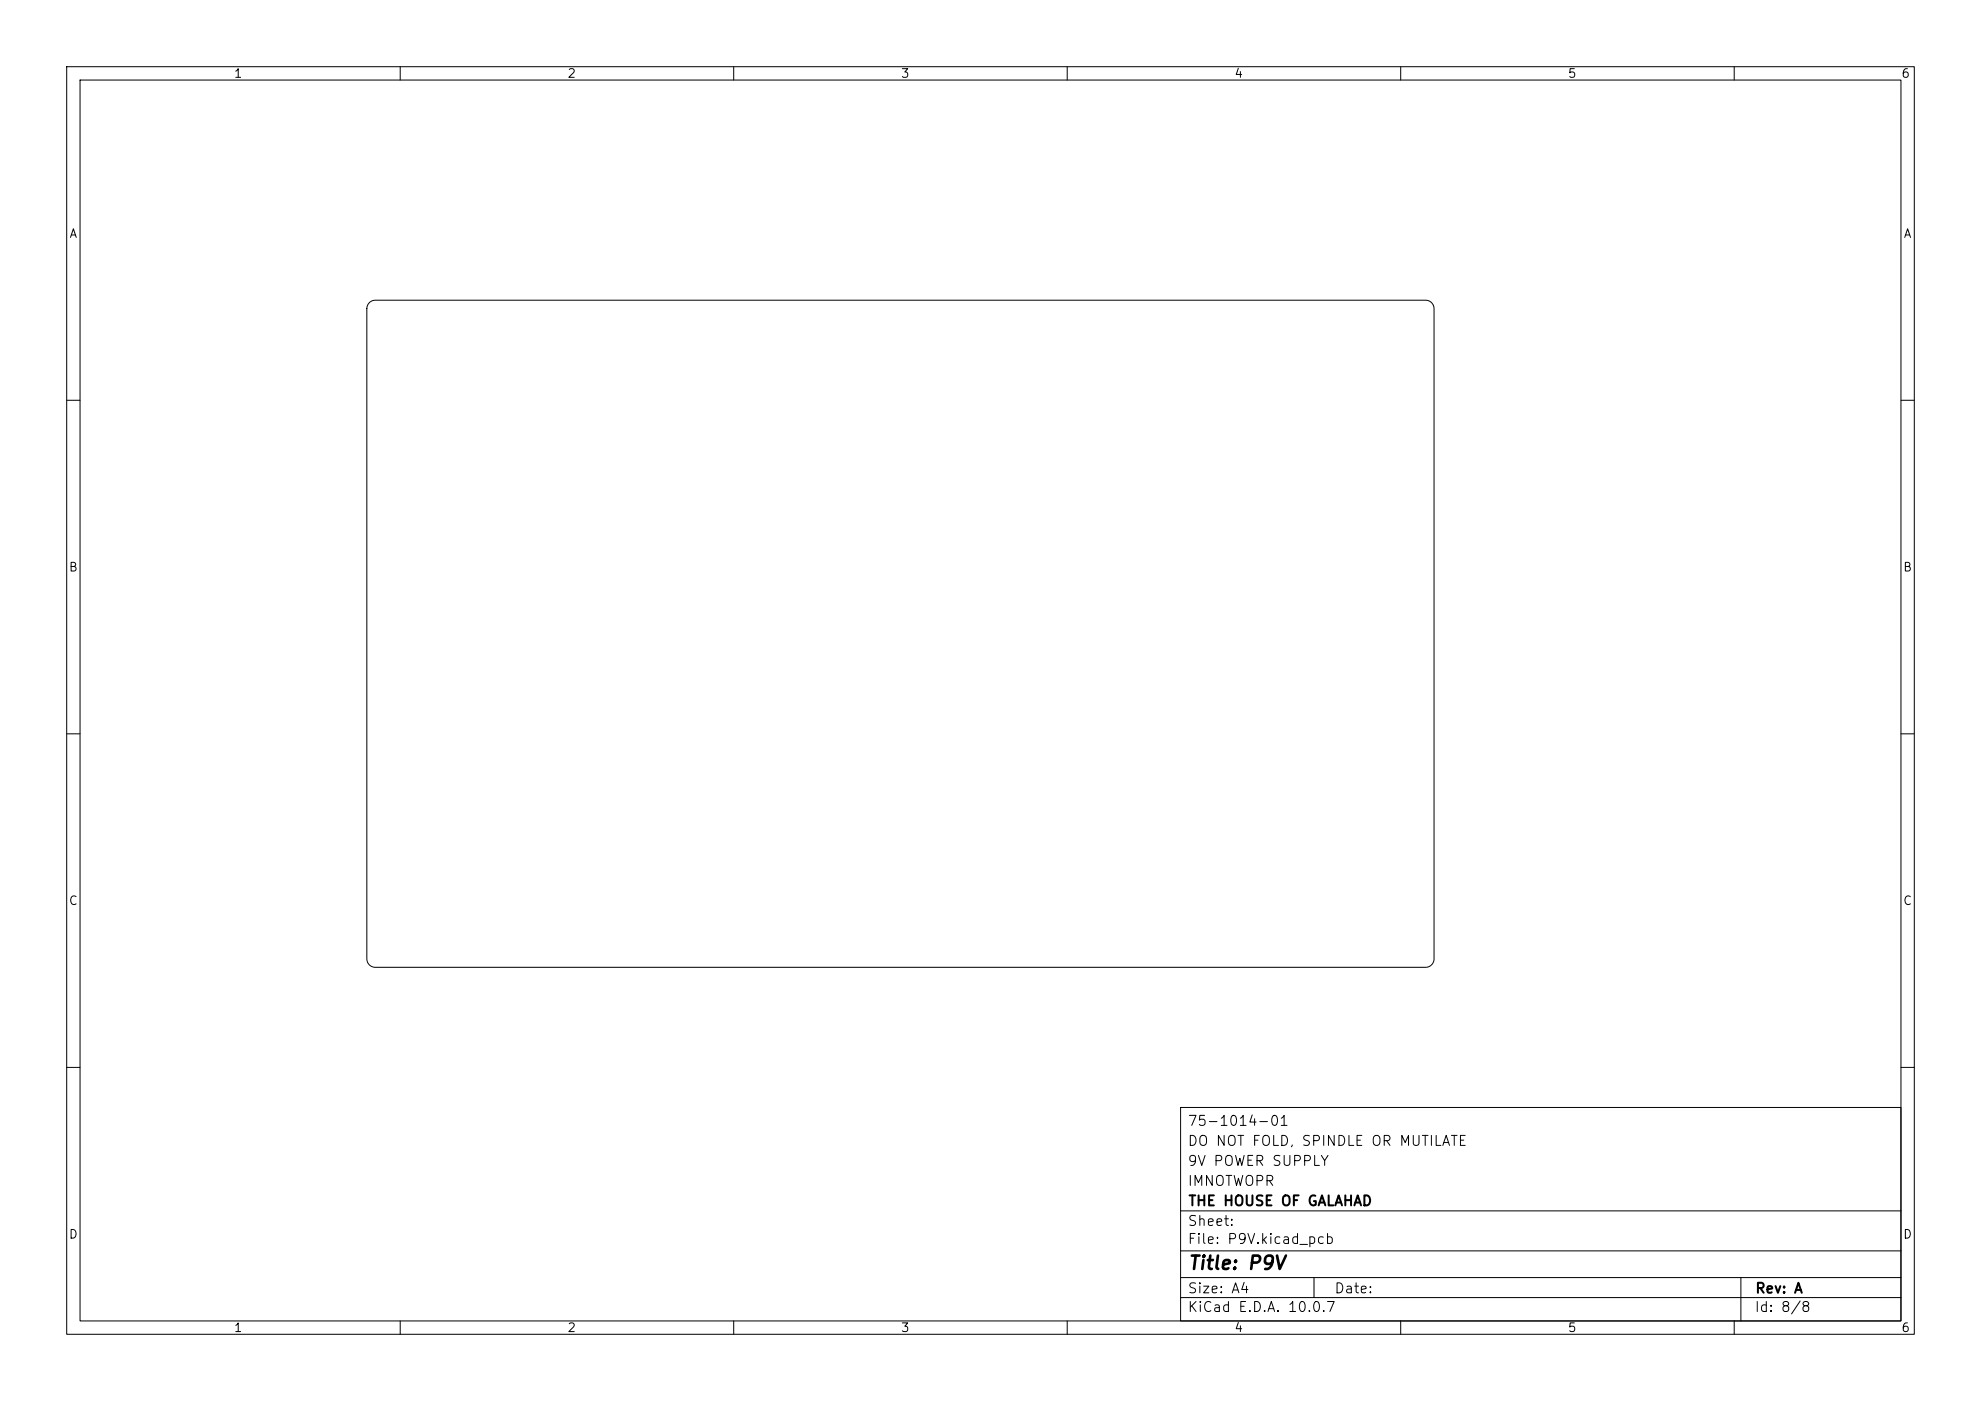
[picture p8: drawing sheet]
<svg xmlns="http://www.w3.org/2000/svg" width="297mm" height="210mm" viewBox="0 0 297 210" stroke-linecap="round" stroke-linejoin="round" font-family="sans-serif">
<defs><g id="words">
<text font-size="2" x="178" y="190.8">Title: P9V</text>
<g font-size="1.5">
<text x="178" y="172.1">DO NOT FOLD, SPINDLE OR MUTILATE</text>
<text x="178" y="169.1">75-1014-01</text>
<text x="178" y="178.1">IMNOTWOPR</text>
<text x="178" y="175.1">9V POWER SUPPLY</text>
<text x="178" y="184.1">Sheet:</text>
<text x="178" y="181.1">THE HOUSE OF GALAHAD</text>
<text x="178" y="186.8">File: P9V.kicad_pcb</text>
<text x="178" y="197">KiCad E.D.A. 10.0.7</text>
<text x="178" y="194.2">Size: A4</text>
<text x="200" y="194.2">Date:</text>
<text x="263" y="197">Id: 8/8</text>
<text x="263" y="194.2">Rev: A</text>
</g>
<g font-size="1.3">
<text x="35" y="12">1</text>
<text x="85" y="12">2</text>
<text x="135" y="12">3</text>
<text x="185" y="12">4</text>
<text x="235" y="12">5</text>
<text x="285" y="12">6</text>
<text x="10.3" y="36">A</text>
<text x="285.3" y="36">A</text>
<text x="10.2" y="86">B</text>
<text x="285.2" y="86">B</text>
<text x="10.2" y="136">C</text>
<text x="285.2" y="136">C</text>
<text x="10.2" y="186">D</text>
<text x="285.2" y="186">D</text>
<text x="35" y="200">1</text>
<text x="85" y="200">2</text>
<text x="135" y="200">3</text>
<text x="185" y="200">4</text>
<text x="235" y="200">5</text>
<text x="285" y="200">6</text>
</g>
</g></defs>
<g fill="none" stroke="#000" stroke-width=".15">
<path d="M10 10h277v190h-277zM12 12h273v186h-273zM60 10v2M110 10v2M160 10v2M210 10v2M260 10v2M55.4 45.4l.3-.3 .6-.1h157.4a1.27 1.27 0 0 1 1.3 1.3v97.4a1.27 1.27 0 0 1-1.3 1.3h-157.4a1.27 1.27 0 0 1-1.3-1.3v-97.4l.1-.6zM10 60h2M285 60h2M10 110h2M285 110h2"/>
<path d="M10 160h2M177 166h108v32h-108zM285 160h2M60 198v2M110 198v2M160 198v2M177 194.5h108M177 191.5h108M177 187.5h108M177 181.5h108M197 191.5v3M210 198v2"/>
<path d="M260 198v2M261 191.5v6.5"/>
</g>
<use href="#words"/>
</svg>
